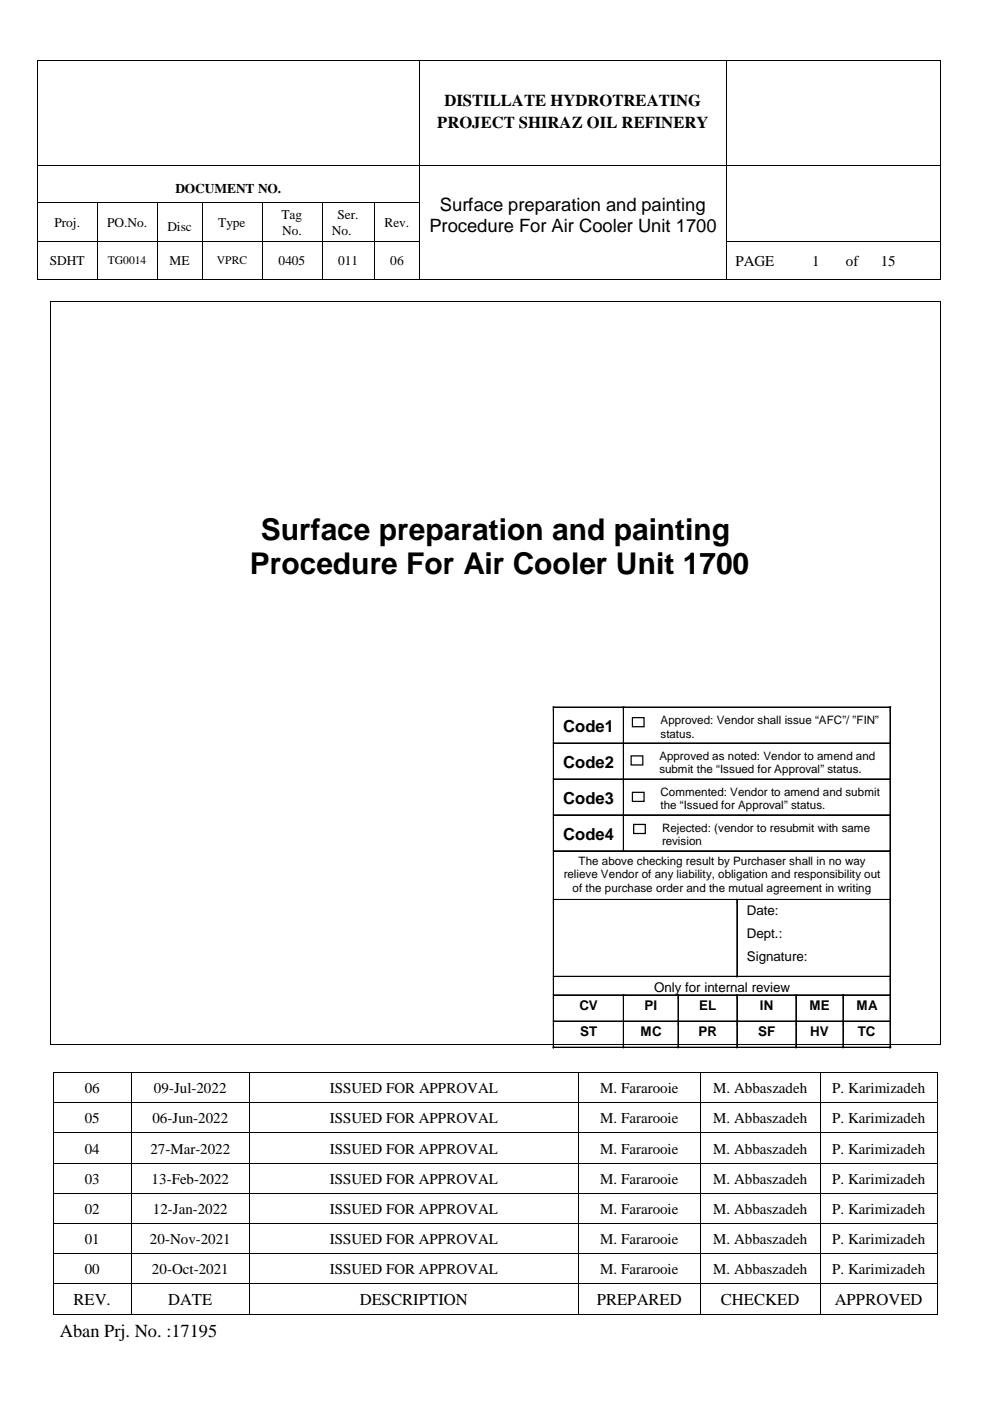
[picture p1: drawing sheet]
<svg xmlns="http://www.w3.org/2000/svg" width="210mm" height="297mm" viewBox="0 0 210 297" stroke-linecap="round" stroke-linejoin="round" font-family="sans-serif">
<defs><g id="words">
<g font-size="6.3">
<text x="55.3" y="114.4">Surface preparation and painting</text>
<text x="53" y="121.7">Procedure For Air Cooler Unit 1700</text>
</g>
<g font-size="3.9">
<text x="93.3" y="44.6">Surface preparation and painting</text>
<text x="91" y="49.1">Procedure For Air Cooler Unit 1700</text>
<text x="12.7" y="283.4">Aban Prj. No. :17195</text>
</g>
<g font-size="3.5">
<text x="94.2" y="22.5">DISTILLATE HYDROTREATING</text>
<text x="92.7" y="27.2">PROJECT SHIRAZ OIL REFINERY</text>
<text x="119.4" y="155.2">Code1</text>
<text x="119.4" y="162.8">Code2</text>
<text x="119.4" y="170.4">Code3</text>
<text x="119.4" y="178.1">Code4</text>
<text x="15.6" y="276.6">REV.</text>
<text x="35.6" y="276.6">DATE</text>
<text x="76.2" y="276.6">DESCRIPTION</text>
<text x="126.5" y="276.6">PREPARED</text>
<text x="152.8" y="276.6">CHECKED</text>
<text x="177" y="276.6">APPROVED</text>
</g>
<g font-size="3.2">
<text x="155.9" y="56.3">PAGE</text>
<text x="172.1" y="56.3">1</text>
<text x="179.3" y="56.3">of</text>
<text x="186.7" y="56.3">15</text>
<text x="17.9" y="231.7">06</text>
<text x="32.6" y="231.7">09-Jul-2022</text>
<text x="69.9" y="231.7">ISSUED FOR APPROVAL</text>
<text x="127.2" y="231.7">M. Fararooie</text>
<text x="151.2" y="231.7">M. Abbaszadeh</text>
<text x="176.4" y="231.7">P. Karimizadeh</text>
<text x="17.9" y="238.1">05</text>
<text x="32.3" y="238.1">06-Jun-2022</text>
<text x="69.9" y="238.1">ISSUED FOR APPROVAL</text>
<text x="127.2" y="238.1">M. Fararooie</text>
<text x="151.2" y="238.1">M. Abbaszadeh</text>
<text x="176.4" y="238.1">P. Karimizadeh</text>
<text x="17.9" y="244.5">04</text>
<text x="31.9" y="244.5">27-Mar-2022</text>
<text x="69.9" y="244.5">ISSUED FOR APPROVAL</text>
<text x="127.2" y="244.5">M. Fararooie</text>
<text x="151.2" y="244.5">M. Abbaszadeh</text>
<text x="176.4" y="244.5">P. Karimizadeh</text>
<text x="17.9" y="250.9">03</text>
<text x="32.1" y="250.9">13-Feb-2022</text>
<text x="69.9" y="250.9">ISSUED FOR APPROVAL</text>
<text x="127.2" y="250.9">M. Fararooie</text>
<text x="151.2" y="250.9">M. Abbaszadeh</text>
<text x="176.4" y="250.9">P. Karimizadeh</text>
<text x="17.9" y="257.3">02</text>
<text x="32.4" y="257.3">12-Jan-2022</text>
<text x="69.9" y="257.3">ISSUED FOR APPROVAL</text>
<text x="127.2" y="257.3">M. Fararooie</text>
<text x="151.2" y="257.3">M. Abbaszadeh</text>
<text x="176.4" y="257.3">P. Karimizadeh</text>
<text x="17.9" y="263.6">01</text>
<text x="31.8" y="263.6">20-Nov-2021</text>
<text x="69.9" y="263.6">ISSUED FOR APPROVAL</text>
<text x="127.2" y="263.6">M. Fararooie</text>
<text x="151.2" y="263.6">M. Abbaszadeh</text>
<text x="176.4" y="263.6">P. Karimizadeh</text>
<text x="17.9" y="269.9">00</text>
<text x="32.2" y="269.9">20-Oct-2021</text>
<text x="69.9" y="269.9">ISSUED FOR APPROVAL</text>
<text x="127.2" y="269.9">M. Fararooie</text>
<text x="151.2" y="269.9">M. Abbaszadeh</text>
<text x="176.4" y="269.9">P. Karimizadeh</text>
</g>
<g font-size="2.8">
<text x="37.2" y="41">DOCUMENT NO.</text>
<text x="59.7" y="46.5">Tag</text>
<text x="71.5" y="46.5">Ser.</text>
<text x="11.6" y="48.1">Proj.</text>
<text x="22.7" y="48.1">PO.No.</text>
<text x="35.5" y="48.9">Disc</text>
<text x="46.3" y="48.1">Type</text>
<text x="59.8" y="49.7">No.</text>
<text x="70.4" y="49.7">No.</text>
<text x="81.5" y="48.1">Rev.</text>
<text x="10.6" y="56.2">SDHT</text>
<text x="35.9" y="56.2">ME</text>
<text x="59.1" y="56.2">0405</text>
<text x="71.7" y="56.2">011</text>
<text x="82.7" y="56.2">06</text>
<text x="158.3" y="193.9">Date:</text>
<text x="158.3" y="198.7">Dept.:</text>
<text x="158.3" y="203.6">Signature:</text>
<text x="122.8" y="214.1">CV</text>
<text x="136.6" y="214.1">PI</text>
<text x="138.6" y="210.2">Only for internal review</text>
<text x="148.2" y="214.1">EL</text>
<text x="161.1" y="214.1">IN</text>
<text x="171.6" y="214.1">ME</text>
<text x="181.5" y="214.1">MA</text>
<text x="123" y="219.6">ST</text>
<text x="135.8" y="219.6">MC</text>
<text x="148.1" y="219.6">PR</text>
<text x="160.7" y="219.6">SF</text>
<text x="171.7" y="219.6">HV</text>
<text x="181.8" y="219.6">TC</text>
</g>
<g font-size="2.5">
<text x="22.9" y="56">TG0014</text>
<text x="46" y="56">VPRC</text>
<text x="140" y="153.4">Approved: Vendor shall issue “AFC”/ ”FIN”</text>
<text x="139.8" y="161.1">Approved as noted: Vendor to amend and</text>
<text x="140" y="156.3">status.</text>
<text x="139.8" y="163.9">submit the “Issued for Approval” status.</text>
<text x="140" y="168.7">Commented: Vendor to amend and submit</text>
<text x="140" y="171.5">the “Issued for Approval” status.</text>
<text x="140.3" y="176.3">Rejected: (vendor to resubmit with same</text>
<text x="140.3" y="179.2">revision</text>
<text x="122.6" y="183.3">The above checking result by Purchaser shall in no way</text>
<text x="119.5" y="186.1">relieve Vendor of any liability, obligation and responsibility out</text>
<text x="121.4" y="189">of the purchase order and the mutual agreement in writing</text>
</g>
</g></defs>
<g fill="#000">
<path d="M7.8 12.7h.2v.2h-.2zM88.8 12.7h.2v.2h-.2zM153.9 12.7h.2v.2h-.2zM199.2 12.7h.1v.2h-.1zM7.8 34.9h.2v.2h-.2zM88.8 34.9h.2v.2h-.2zM153.9 34.9h.2v.2h-.2zM199.2 34.9h.1v.2h-.1zM7.8 42.9h.2v.2h-.2zM7.8 51.1h.2v.2h-.2zM7.8 59.1h.2v.1h-.2zM20.6 42.9h.1v.2h-.1z"/>
<path d="M20.6 51.1h.1v.2h-.1zM20.6 59.1h.1v.1h-.1zM33.3 42.9h.1v.2h-.1zM33.3 51.1h.1v.2h-.1zM33.3 59.1h.1v.1h-.1zM42.8 42.9h.2v.2h-.2zM42.8 51.1h.2v.2h-.2zM42.8 59.1h.2v.1h-.2zM55.5 42.9h.2v.2h-.2zM55.5 51.1h.2v.2h-.2zM55.5 59.1h.2v.1h-.2zM68.2 42.9h.2v.2h-.2z"/>
<path d="M68.2 51.1h.2v.2h-.2zM68.2 59.1h.2v.1h-.2zM79.3 42.9h.2v.2h-.2zM79.3 51.1h.2v.2h-.2zM79.3 59.1h.2v.1h-.2zM88.8 42.9h.2v.2h-.2zM88.8 51.1h.2v.2h-.2zM88.8 59.1h.2v.1h-.2zM153.9 42.9h.2v.2h-.2zM153.9 51.1h.2v.2h-.2zM153.9 59.1h.2v.1h-.2zM199.2 42.9h.1v.2h-.1z"/>
<path d="M199.2 51.1h.1v.2h-.1zM199.2 59.1h.1v.1h-.1zM10.7 63.7h.2v.2h-.2zM199.2 63.7h.1v.2h-.1zM10.7 221.3h.2v.1h-.2zM11.2 227.2h.2v.2h-.2zM11.2 233.6h.2v.2h-.2zM27.7 227.2h.2v.2h-.2zM27.7 233.6h.2v.2h-.2zM52.8 227.2h.2v.2h-.2zM52.8 233.6h.2v.2h-.2zM122.5 227.2h.1v.2h-.1z"/>
<path d="M122.5 233.6h.1v.2h-.1zM148.4 227.2h.1v.2h-.1zM148.4 233.6h.1v.2h-.1zM173.8 227.2h.1v.2h-.1zM173.8 233.6h.1v.2h-.1zM198.7 227.2h.1v.2h-.1zM198.7 233.6h.1v.2h-.1zM199.2 221.3h.1v.1h-.1zM11.2 240h.2v.2h-.2zM11.2 246.5h.2v.1h-.2zM11.2 252.9h.2v.1h-.2zM11.2 259.2h.2v.2h-.2z"/>
<path d="M27.7 240h.2v.2h-.2zM27.7 246.5h.2v.1h-.2zM27.7 252.9h.2v.1h-.2zM27.7 259.2h.2v.2h-.2zM52.8 240h.2v.2h-.2zM52.8 246.5h.2v.1h-.2zM52.8 252.9h.2v.1h-.2zM52.8 259.2h.2v.2h-.2zM122.5 240h.1v.2h-.1zM122.5 246.5h.1v.1h-.1zM122.5 252.9h.1v.1h-.1zM122.5 259.2h.1v.2h-.1z"/>
<path d="M148.4 240h.1v.2h-.1zM148.4 246.5h.1v.1h-.1zM148.4 252.9h.1v.1h-.1zM148.4 259.2h.1v.2h-.1zM173.8 240h.1v.2h-.1zM173.8 246.5h.1v.1h-.1zM173.8 252.9h.1v.1h-.1zM173.8 259.2h.1v.2h-.1zM198.7 240h.1v.2h-.1zM198.7 246.5h.1v.1h-.1zM198.7 252.9h.1v.1h-.1zM198.7 259.2h.1v.2h-.1z"/>
<path d="M11.2 265.5h.2v.2h-.2zM11.2 271.9h.2v.2h-.2zM11.2 278.6h.2v.2h-.2zM27.7 265.5h.2v.2h-.2zM27.7 271.9h.2v.2h-.2zM27.7 278.6h.2v.2h-.2zM52.8 265.5h.2v.2h-.2zM52.8 271.9h.2v.2h-.2zM52.8 278.6h.2v.2h-.2zM122.5 265.5h.1v.2h-.1zM122.5 271.9h.1v.2h-.1zM122.5 278.6h.1v.2h-.1z"/>
<path d="M148.4 265.5h.1v.2h-.1zM148.4 271.9h.1v.2h-.1zM148.4 278.6h.1v.2h-.1zM173.8 265.5h.1v.2h-.1zM173.8 271.9h.1v.2h-.1zM173.8 278.6h.1v.2h-.1zM198.7 265.5h.1v.2h-.1zM198.7 271.9h.1v.2h-.1zM198.7 278.6h.1v.2h-.1z"/>
</g>
<g fill="none" stroke="#000" stroke-width=".21">
<path d="M7.9 12.9v22M8 12.8h80.8M88.9 12.9v22M89 12.8h64.9M154 12.9v22M154.1 12.8h45.1M199.3 12.9v22M7.9 35.1v7.8M8 35h80.8M88.9 35.1v7.8M89 35h64.9M154 35.1v7.8"/>
<path d="M154.1 35h45.1M199.3 35.1v7.8M7.9 43.1v8M7.9 51.3v7.8M8 43h12.6M8 51.2h12.6M8 59.1h12.6M20.7 43.1v8M20.7 51.3v7.8M20.7 43h12.6M20.7 51.2h12.6M20.7 59.1h12.6"/>
<path d="M33.4 43.1v8M33.4 51.3v7.8M33.4 43h9.4M33.4 51.2h9.4M33.4 59.1h9.4M42.9 43.1v8M42.9 51.3v7.8M43 43h12.5M43 51.2h12.5M43 59.1h12.5M55.6 43.1v8M55.6 51.3v7.8"/>
<path d="M55.7 43h12.5M55.7 51.2h12.5M55.7 59.1h12.5M68.3 43.1v8M68.3 51.3v7.8M68.4 43h10.9M68.4 51.2h10.9M68.4 59.1h10.9M79.4 43.1v8M79.4 51.3v7.8M79.5 43h9.3M79.5 51.2h9.3"/>
<path d="M79.5 59.1h9.3M88.9 43.1v8M88.9 51.3v7.8M89 59.1h64.9M154 43.1v8M154 51.3v7.8M154.1 51.2h45.1M154.1 59.1h45.1M199.3 43.1v8M199.3 51.3v7.8M10.8 63.9v157.4M10.9 63.8h188.3"/>
<path d="M199.3 63.9v157.4M10.9 221.4h188.3M11.3 227.4v6.2M11.3 233.8v6.2M11.4 227.3h16.3M11.4 233.7h16.3M27.8 227.4v6.2M27.8 233.8v6.2M27.9 227.3h24.9M27.9 233.7h24.9M52.9 227.4v6.2M52.9 233.8v6.2"/>
<path d="M53 227.3h69.5M53 233.7h69.5M122.6 227.4v6.2M122.6 233.8v6.2M122.6 227.3h25.8M122.6 233.7h25.8M148.5 227.4v6.2M148.5 233.8v6.2M148.5 227.3h25.3M148.5 233.7h25.3M173.9 227.4v6.2M173.9 233.8v6.2"/>
<path d="M173.9 227.3h24.8M173.9 233.7h24.8M198.8 227.4v6.2M198.8 233.8v6.2M11.3 240.2v6.3M11.3 246.6v6.3M11.3 253v6.2M11.3 259.4v6.1M11.4 240.1h16.3M11.4 246.5h16.3M11.4 252.9h16.3M11.4 259.3h16.3"/>
<path d="M27.8 240.2v6.3M27.8 246.6v6.3M27.8 253v6.2M27.8 259.4v6.1M27.9 240.1h24.9M27.9 246.5h24.9M27.9 252.9h24.9M27.9 259.3h24.9M52.9 240.2v6.3M52.9 246.6v6.3M52.9 253v6.2M52.9 259.4v6.1"/>
<path d="M53 240.1h69.5M53 246.5h69.5M53 252.9h69.5M53 259.3h69.5M122.6 240.2v6.3M122.6 246.6v6.3M122.6 253v6.2M122.6 259.4v6.1M122.6 240.1h25.8M122.6 246.5h25.8M122.6 252.9h25.8M122.6 259.3h25.8"/>
<path d="M148.5 240.2v6.3M148.5 246.6v6.3M148.5 253v6.2M148.5 259.4v6.1M148.5 240.1h25.3M148.5 246.5h25.3M148.5 252.9h25.3M148.5 259.3h25.3M173.9 240.2v6.3M173.9 246.6v6.3M173.9 253v6.2M173.9 259.4v6.1"/>
<path d="M173.9 240.1h24.8M173.9 246.5h24.8M173.9 252.9h24.8M173.9 259.3h24.8M198.8 240.2v6.3M198.8 246.6v6.3M198.8 253v6.2M198.8 259.4v6.1M11.3 265.7v6.2M11.3 272.1v6.5M11.4 265.6h16.3M11.4 272h16.3"/>
<path d="M11.4 278.7h16.3M27.8 265.7v6.2M27.8 272.1v6.5M27.9 265.6h24.9M27.9 272h24.9M27.9 278.7h24.9M52.9 265.7v6.2M52.9 272.1v6.5M53 265.6h69.5M53 272h69.5M53 278.7h69.5M122.6 265.7v6.2"/>
<path d="M122.6 272.1v6.5M122.6 265.6h25.8M122.6 272h25.8M122.6 278.7h25.8M148.5 265.7v6.2M148.5 272.1v6.5M148.5 265.6h25.3M148.5 272h25.3M148.5 278.7h25.3M173.9 265.7v6.2M173.9 272.1v6.5M173.9 265.6h24.8"/>
<path d="M173.9 272h24.8M173.9 278.7h24.8M198.8 265.7v6.2M198.8 272.1v6.5"/>
</g>
<path d="M134 167.9h2.5v1.9h-2.5z" fill="#fff"/>
<path d="M134 167.9h2.5v1.9h-2.5z" fill="none" stroke="#000" stroke-width=".26"/>
<path d="M133.8 160.2h2.5v1.9h-2.5z" fill="#fff"/>
<path d="M133.8 160.2h2.5v1.9h-2.5z" fill="none" stroke="#000" stroke-width=".26"/>
<path d="M134.3 174.7h2.5v2h-2.5z" fill="#fff"/>
<path d="M134.3 174.7h2.5v2h-2.5z" fill="none" stroke="#000" stroke-width=".26"/>
<path d="M134 152.1h2.5v1.9h-2.5z" fill="#fff"/>
<path d="M134 152.1h2.5v1.9h-2.5z" fill="none" stroke="#000" stroke-width=".26"/>
<g fill="#000">
<path d="M117.3 149.8h.1v.2h-.1zM117.3 149.8h.1v.7h-.1zM117.3 157.5h.1v.6h-.1zM132.1 149.8h.2v.2h-.2zM132.1 150h.2v.5h-.2zM132.1 157.5h.2v.6h-.2zM188.6 149.8h.2v.7h-.2zM188.6 149.8h.2v.2h-.2zM188.6 157.5h.2v.6h-.2zM117.3 165.1h.1v.6h-.1zM117.3 172.7h.1v.7h-.1zM132.1 165.1h.2v.6h-.2z"/>
<path d="M132.1 172.7h.2v.7h-.2zM188.6 165.1h.2v.6h-.2zM188.6 172.7h.2v.7h-.2zM117.3 180.3h.1v.7h-.1zM117.3 190.6h.1v.7h-.1zM132.1 180.3h.2v.2h-.2zM156.2 190.8h.1v.5h-.1zM156.2 190.6h.1v.2h-.1zM188.6 180.3h.2v.7h-.2zM188.6 190.6h.2v.7h-.2zM117.3 206.9h.1v.7h-.1zM117.3 210.8h.1v.7h-.1z"/>
<path d="M117.3 216.4h.2v.7h-.2zM132.1 211h.2v.5h-.2zM132.1 210.8h.2v.2h-.2zM132.1 216.4h.2v.7h-.2zM143.7 211h.2v.5h-.2zM143.7 210.8h.2v.2h-.2zM143.7 216.4h.2v.7h-.2zM156.2 206.9h.1v.2h-.1zM156.2 211h.1v.5h-.1zM156.2 210.8h.1v.2h-.1zM156.2 216.4h.1v.7h-.1zM168.7 211h.2v.5h-.2z"/>
<path d="M168.7 210.8h.2v.2h-.2zM168.7 216.4h.2v.7h-.2zM178.7 210.8h.1v.2h-.1zM178.7 211h.1v.5h-.1zM178.7 216.4h.1v.7h-.1zM188.6 206.9h.2v.7h-.2zM188.6 210.8h.2v.7h-.2zM188.6 216.4h.2v.7h-.2zM117.3 221.9h.2v.2h-.2zM132.1 221.9h.2v.2h-.2zM143.7 221.9h.2v.2h-.2zM156.2 221.9h.1v.2h-.1z"/>
<path d="M168.7 221.9h.2v.2h-.2zM178.7 221.9h.1v.2h-.1zM188.6 221.9h.2v.2h-.2z"/>
</g>
<g fill="none" stroke="#000" stroke-width=".21">
<path d="M117.4 150.5v7M117.4 158.1v7M117.4 149.9h14.7M117.4 157.5h14.7M132.1 149.8v30.7M132.2 150.5v7M132.2 158.1v7M132.3 149.9h56.3M132.3 157.5h56.3M188.6 149.8v72.3M188.7 150.5v7M188.7 158.1v7"/>
<path d="M188.8 149.8h-71.5v72.3M117.4 165.7v7M117.4 173.4v6.9M117.4 165.2h14.7M117.4 165.1h14.7M117.4 172.7h14.7M117.4 172.8h14.7M132.2 165.7v7M132.2 173.4v6.9M132.3 165.1h56.3M132.3 165.2h56.3M132.3 172.8h56.3"/>
<path d="M132.3 172.7h56.3M188.7 165.7v7M188.7 173.4v6.9M117.4 181v9.6M117.4 191.3v15.6M117.4 180.3h71.2M117.4 180.4h14.7M117.4 190.6h71.2M117.4 190.7h38.8M132.3 180.4h56.3M156.2 190.6v16.5M156.3 191.3v15.6"/>
<path d="M156.3 190.7h32.3M188.7 181v9.6M188.7 191.3v15.6M117.4 207.6v3.2M117.4 211.5v4.9M117.4 217.1v4.8M117.4 207h38.8M117.4 206.9h71.2M117.4 210.9h14.7M117.4 210.8h71.2M117.5 216.5h14.6M117.5 216.4h14.6"/>
<path d="M132.1 210.8v11.3M132.2 211.5v4.9M132.2 217.1v4.8M132.3 210.9h11.4M132.3 216.4h11.4M132.3 216.5h11.4M143.7 210.8v11.3M143.8 211.5v4.9M143.8 217.1v4.8M143.9 210.9h12.3M143.9 216.5h12.3M143.9 216.4h12.3"/>
<path d="M156.2 210.8v11.3M156.3 211.5v4.9M156.3 217.1v4.8M156.3 207h32.3M156.3 210.9h12.4M156.3 216.5h12.4M156.3 216.4h12.4M168.7 210.8v11.3M168.8 211.5v4.9M168.8 217.1v4.8M168.9 210.9h9.8M168.9 216.4h9.8"/>
<path d="M168.9 216.5h9.8M178.7 210.8v11.3M178.8 211.5v4.9M178.8 217.1v4.8M178.8 210.9h9.8M178.8 216.5h9.8M178.8 216.4h9.8M188.7 207.6v3.2M188.7 211.5v4.9M188.7 217.1v4.8M117.3 221.9h71.5M117.5 222h14.6"/>
<path d="M132.3 222h11.4M143.9 222h12.3M156.3 222h12.4M168.9 222h9.8M178.8 222h9.8"/>
</g>
<use href="#words"/>
</svg>
